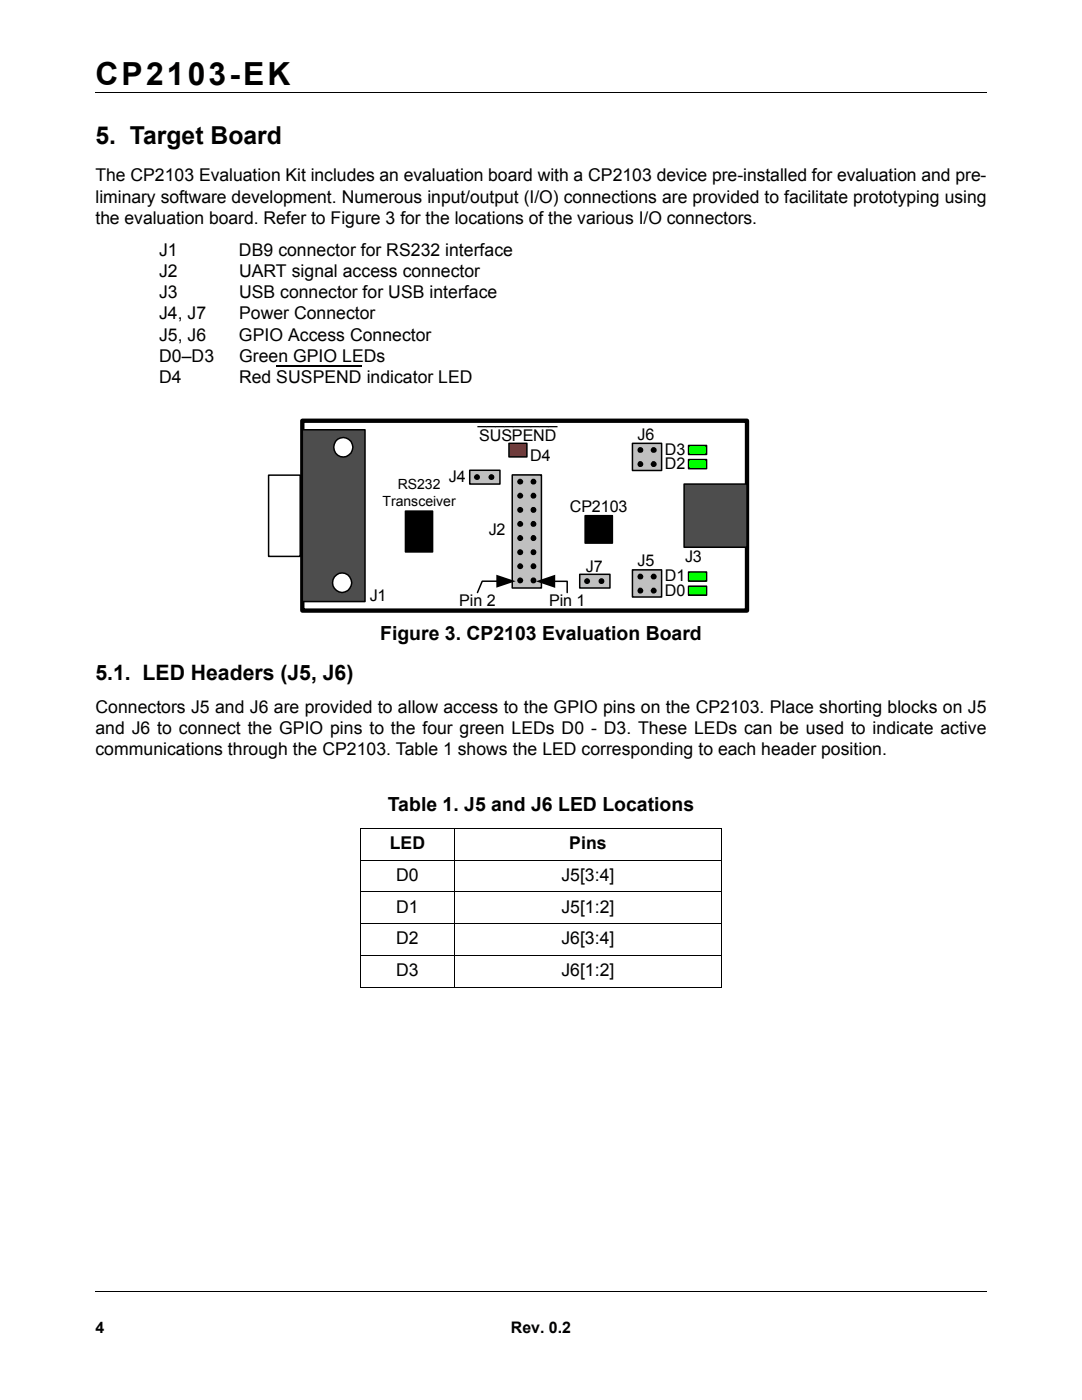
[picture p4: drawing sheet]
<svg xmlns="http://www.w3.org/2000/svg" width="216mm" height="279mm" viewBox="0 0 216 279" stroke-linecap="round" stroke-linejoin="round" font-family="sans-serif">
<defs><g id="words">
<text font-size="6.3" x="19" y="16.9">CP2103-EK</text>
<text font-size="4.9" x="19" y="28.7">5. Target Board</text>
<text font-size="4.2" x="19" y="135.7">5.1. LED Headers (J5, J6)</text>
<g font-size="3.9">
<text x="75.9" y="127.7">Figure 3. CP2103 Evaluation Board</text>
<text x="77.4" y="161.9">Table 1. J5 and J6 LED Locations</text>
</g>
<g font-size="3.5">
<text x="19" y="36.2">The CP2103 Evaluation Kit includes an evaluation board with a CP2103 device pre-installed for evaluation and pre-</text>
<text x="19.1" y="40.4">liminary software development. Numerous input/output (I/O) connections are provided to facilitate prototyping using</text>
<text x="19.1" y="44.7">the evaluation board. Refer to Figure 3 for the locations of the various I/O connectors.</text>
<text x="31.7" y="51">J1</text>
<text x="47.7" y="51">DB9 connector for RS232 interface</text>
<text x="31.7" y="55.3">J2</text>
<text x="31.7" y="59.5">J3</text>
<text x="47.7" y="59.5">USB connector for USB interface</text>
<text x="47.7" y="55.3">UART signal access connector</text>
<text x="31.7" y="63.7">J4, J7</text>
<text x="47.7" y="63.7">Power Connector</text>
<text x="31.7" y="68">J5, J6</text>
<text x="47.7" y="68">GPIO Access Connector</text>
<text x="31.7" y="72.2">D0–D3</text>
<text x="31.7" y="76.4">D4</text>
<text x="47.7" y="76.4">Red SUSPEND indicator LED</text>
<text x="47.7" y="72.2">Green GPIO LEDs</text>
<text x="19" y="142.3">Connectors J5 and J6 are provided to allow access to the GPIO pins on the CP2103. Place shorting blocks on J5</text>
<text x="19" y="146.5">and J6 to connect the GPIO pins to the four green LEDs D0 - D3. These LEDs can be used to indicate active</text>
<text x="19" y="150.7">communications through the CP2103. Table 1 shows the LED corresponding to each header position.</text>
<text x="77.8" y="169.4">LED</text>
<text x="113.6" y="169.4">Pins</text>
<text x="79.1" y="175.8">D0</text>
<text x="112" y="175.8">J5[3:4]</text>
<text x="79.1" y="182.1">D1</text>
<text x="112" y="182.1">J5[1:2]</text>
<text x="79.1" y="188.5">D2</text>
<text x="112" y="188.5">J6[3:4]</text>
<text x="79.1" y="194.8">D3</text>
<text x="112" y="194.8">J6[1:2]</text>
</g>
<g font-size="3.2">
<text x="95.4" y="84.6">_________</text>
<text x="95.6" y="87.9">SUSPEND</text>
<text x="127.2" y="87.7">J6</text>
<text x="105.8" y="92">D4</text>
<text x="132.7" y="90.8">D3</text>
<text x="132.7" y="93.6">D2</text>
<text x="89.5" y="96.1">J4</text>
<text x="97.5" y="106.7">J2</text>
<text x="113.7" y="102.2">CP2103</text>
<text x="127.2" y="113">J5</text>
<text x="136.7" y="112.1">J3</text>
<text x="73.8" y="120">J1</text>
<text x="116.9" y="114.2">J7</text>
<text x="132.7" y="116">D1</text>
<text x="132.7" y="118.9">D0</text>
<text x="91.6" y="121">Pin 2</text>
<text x="109.6" y="121">Pin 1</text>
<text x="19" y="266">4</text>
<text x="102" y="266">Rev. 0.2</text>
</g>
<g font-size="2.8">
<text x="76.3" y="100.9">Transceiver</text>
<text x="79.4" y="97.6">RS232</text>
</g>
</g></defs>
<path d="M19 18.4h177.8M19.1 257.8h177.8" fill="none" stroke="#000" stroke-width=".2"/>
<path d="M166.8 259.4h30.7v14.7h-30.7z" fill="#fff"/>
<path d="M55.1 73.1h17.1" fill="none" stroke="#000" stroke-width=".25"/>
<path d="M71.9 165.3h72.1M71.9 171.7h72.1M71.9 178h72.1M71.9 165.4v31.6M90.7 165.2v31.9M144 165.4v31.6M71.9 184.4h72.1M71.9 190.7h72.1M71.9 197.1h72.1" fill="none" stroke="#000" stroke-width=".2"/>
<g fill="#fff">
<path d="M52.9 81.3h97.5v41.9h-97.5z"/>
<path d="M53.6 94.8h6.3v16.2h-6.3z"/>
</g>
<path d="M53.6 94.8h6.3v16.2h-6.3z" fill="none" stroke="#000" stroke-width=".3"/>
<path d="M60.3 84h88.8v37.9h-88.8z" fill="#fff"/>
<path d="M60.3 84h88.8v37.9h-88.8z" fill="none" stroke="#000" stroke-width=".87"/>
<path d="M60.3 85.8h12.5v34.3h-12.5z" fill="#4d4d4d"/>
<path d="M60.3 85.8h12.5v34.3h-12.5z" fill="none" stroke="#000" stroke-width=".3"/>
<circle cx="68.5" cy="89.3" r="1.93" fill="#fff"/>
<circle cx="68.5" cy="89.3" r="1.93" fill="none" stroke="#000" stroke-width=".3"/>
<circle cx="68.3" cy="116.3" r="1.93" fill="#fff"/>
<g fill="none" stroke="#000" stroke-width=".3">
<path d="M116.8 102.9h5.4v5.5h-5.4z"/>
<circle cx="68.3" cy="116.3" r="1.93"/>
</g>
<path d="M116.8 102.9h5.4v5.5h-5.4z" fill="#000"/>
<path d="M136.5 96.6h12.6v12.6h-12.6z" fill="#4d4d4d"/>
<path d="M136.5 96.6h12.6v12.6h-12.6z" fill="none" stroke="#000" stroke-width=".3"/>
<path d="M101.6 88.5h3.5v2.7h-3.5z" fill="#f00"/>
<path d="M101.6 88.5h3.5v2.7h-3.5z" fill="none" stroke="#000" stroke-width=".3"/>
<path d="M93.7 93.9h6.1v2.7h-6.1z" fill="#c0c0c0"/>
<g fill="none" stroke="#000" stroke-width=".3">
<path d="M93.7 93.9h6.1v2.7h-6.1z"/>
<circle cx="95.2" cy="95.2" r=".47"/>
<circle cx="98.1" cy="95.2" r=".46"/>
</g>
<g fill="#000">
<circle cx="95.2" cy="95.2" r=".47"/>
<circle cx="98.1" cy="95.2" r=".46"/>
</g>
<path d="M102.2 94.8h5.8v22.5h-5.8z" fill="#c0c0c0"/>
<g fill="none" stroke="#000" stroke-width=".3">
<path d="M102.2 94.8h5.8v22.5h-5.8zM99.4 116h-3.2l-.9 2.3M110.4 116h2.8v2.3"/>
<circle cx="103.8" cy="96.1" r=".45"/>
<circle cx="103.8" cy="98.9" r=".45"/>
<circle cx="106.5" cy="96.1" r=".44"/>
<circle cx="106.5" cy="99" r=".44"/>
<circle cx="103.8" cy="101.8" r=".46"/>
<circle cx="103.8" cy="115.8" r=".46"/>
<circle cx="103.8" cy="110.2" r=".46"/>
<circle cx="103.8" cy="107.4" r=".45"/>
<circle cx="103.8" cy="104.6" r=".45"/>
<circle cx="103.8" cy="113" r=".45"/>
<circle cx="106.4" cy="115.8" r=".45"/>
<circle cx="106.4" cy="101.8" r=".45"/>
<circle cx="106.4" cy="110.2" r=".45"/>
<circle cx="106.4" cy="107.4" r=".45"/>
<circle cx="106.5" cy="104.6" r=".44"/>
<circle cx="106.5" cy="113" r=".44"/>
</g>
<g fill="#000">
<path d="M99 114.7l3.9 1.3-3.9 1.3zM106.9 116l3.9-1.3v2.6z"/>
<circle cx="103.8" cy="96.1" r=".45"/>
<circle cx="103.8" cy="98.9" r=".45"/>
<circle cx="106.5" cy="96.1" r=".44"/>
<circle cx="106.5" cy="99" r=".44"/>
<circle cx="103.8" cy="101.8" r=".46"/>
<circle cx="103.8" cy="115.8" r=".46"/>
<circle cx="103.8" cy="110.2" r=".46"/>
<circle cx="103.8" cy="107.4" r=".45"/>
<circle cx="103.8" cy="104.6" r=".45"/>
<circle cx="103.8" cy="113" r=".45"/>
<circle cx="106.4" cy="115.8" r=".45"/>
<circle cx="106.4" cy="101.8" r=".45"/>
<circle cx="106.4" cy="110.2" r=".45"/>
<circle cx="106.4" cy="107.4" r=".45"/>
<circle cx="106.5" cy="104.6" r=".44"/>
<circle cx="106.5" cy="113" r=".44"/>
</g>
<path d="M126.2 113.7h5.8v5.4h-5.8z" fill="#c0c0c0"/>
<g fill="none" stroke="#000" stroke-width=".3">
<path d="M126.2 113.7h5.8v5.4h-5.8z"/>
<circle cx="127.8" cy="117.9" r=".44"/>
<circle cx="127.8" cy="115.1" r=".44"/>
<circle cx="130.5" cy="117.9" r=".44"/>
<circle cx="130.5" cy="115.1" r=".44"/>
</g>
<g fill="#000">
<circle cx="127.8" cy="117.9" r=".44"/>
<circle cx="127.8" cy="115.1" r=".44"/>
<circle cx="130.5" cy="117.9" r=".44"/>
<circle cx="130.5" cy="115.1" r=".44"/>
</g>
<path d="M115.7 114.6h6v2.7h-6z" fill="#c0c0c0"/>
<g fill="none" stroke="#000" stroke-width=".3">
<path d="M115.7 114.6h6v2.7h-6z"/>
<circle cx="117.1" cy="116" r=".45"/>
<circle cx="120" cy="116" r=".45"/>
</g>
<g fill="#000">
<circle cx="117.1" cy="116" r=".45"/>
<circle cx="120" cy="116" r=".45"/>
</g>
<path d="M126.2 88.5h5.8v5.4h-5.8z" fill="#c0c0c0"/>
<g fill="none" stroke="#000" stroke-width=".3">
<path d="M126.2 88.5h5.8v5.4h-5.8z"/>
<circle cx="127.8" cy="89.8" r=".44"/>
<circle cx="127.8" cy="92.6" r=".44"/>
<circle cx="130.5" cy="89.8" r=".44"/>
<circle cx="130.5" cy="92.6" r=".44"/>
</g>
<g fill="#000">
<circle cx="127.8" cy="89.8" r=".44"/>
<circle cx="127.8" cy="92.6" r=".44"/>
<circle cx="130.5" cy="89.8" r=".44"/>
<circle cx="130.5" cy="92.6" r=".44"/>
</g>
<path d="M137.4 88.9h3.6v1.8h-3.6z" fill="#0f0"/>
<path d="M137.4 88.9h3.6v1.8h-3.6z" fill="none" stroke="#000" stroke-width=".3"/>
<path d="M137.4 91.7h3.6v1.8h-3.6z" fill="#0f0"/>
<path d="M137.4 91.7h3.6v1.8h-3.6z" fill="none" stroke="#000" stroke-width=".3"/>
<path d="M137.4 114.2h3.6v1.8h-3.6z" fill="#0f0"/>
<path d="M137.4 114.2h3.6v1.8h-3.6z" fill="none" stroke="#000" stroke-width=".3"/>
<path d="M137.4 117h3.6v1.8h-3.6z" fill="#0f0"/>
<path d="M80.9 102h5.4v8.2h-5.4zM137.4 117h3.6v1.8h-3.6z" fill="none" stroke="#000" stroke-width=".3"/>
<path d="M80.9 102h5.4v8.2h-5.4z" fill="#000"/>
<use href="#words"/>
</svg>
